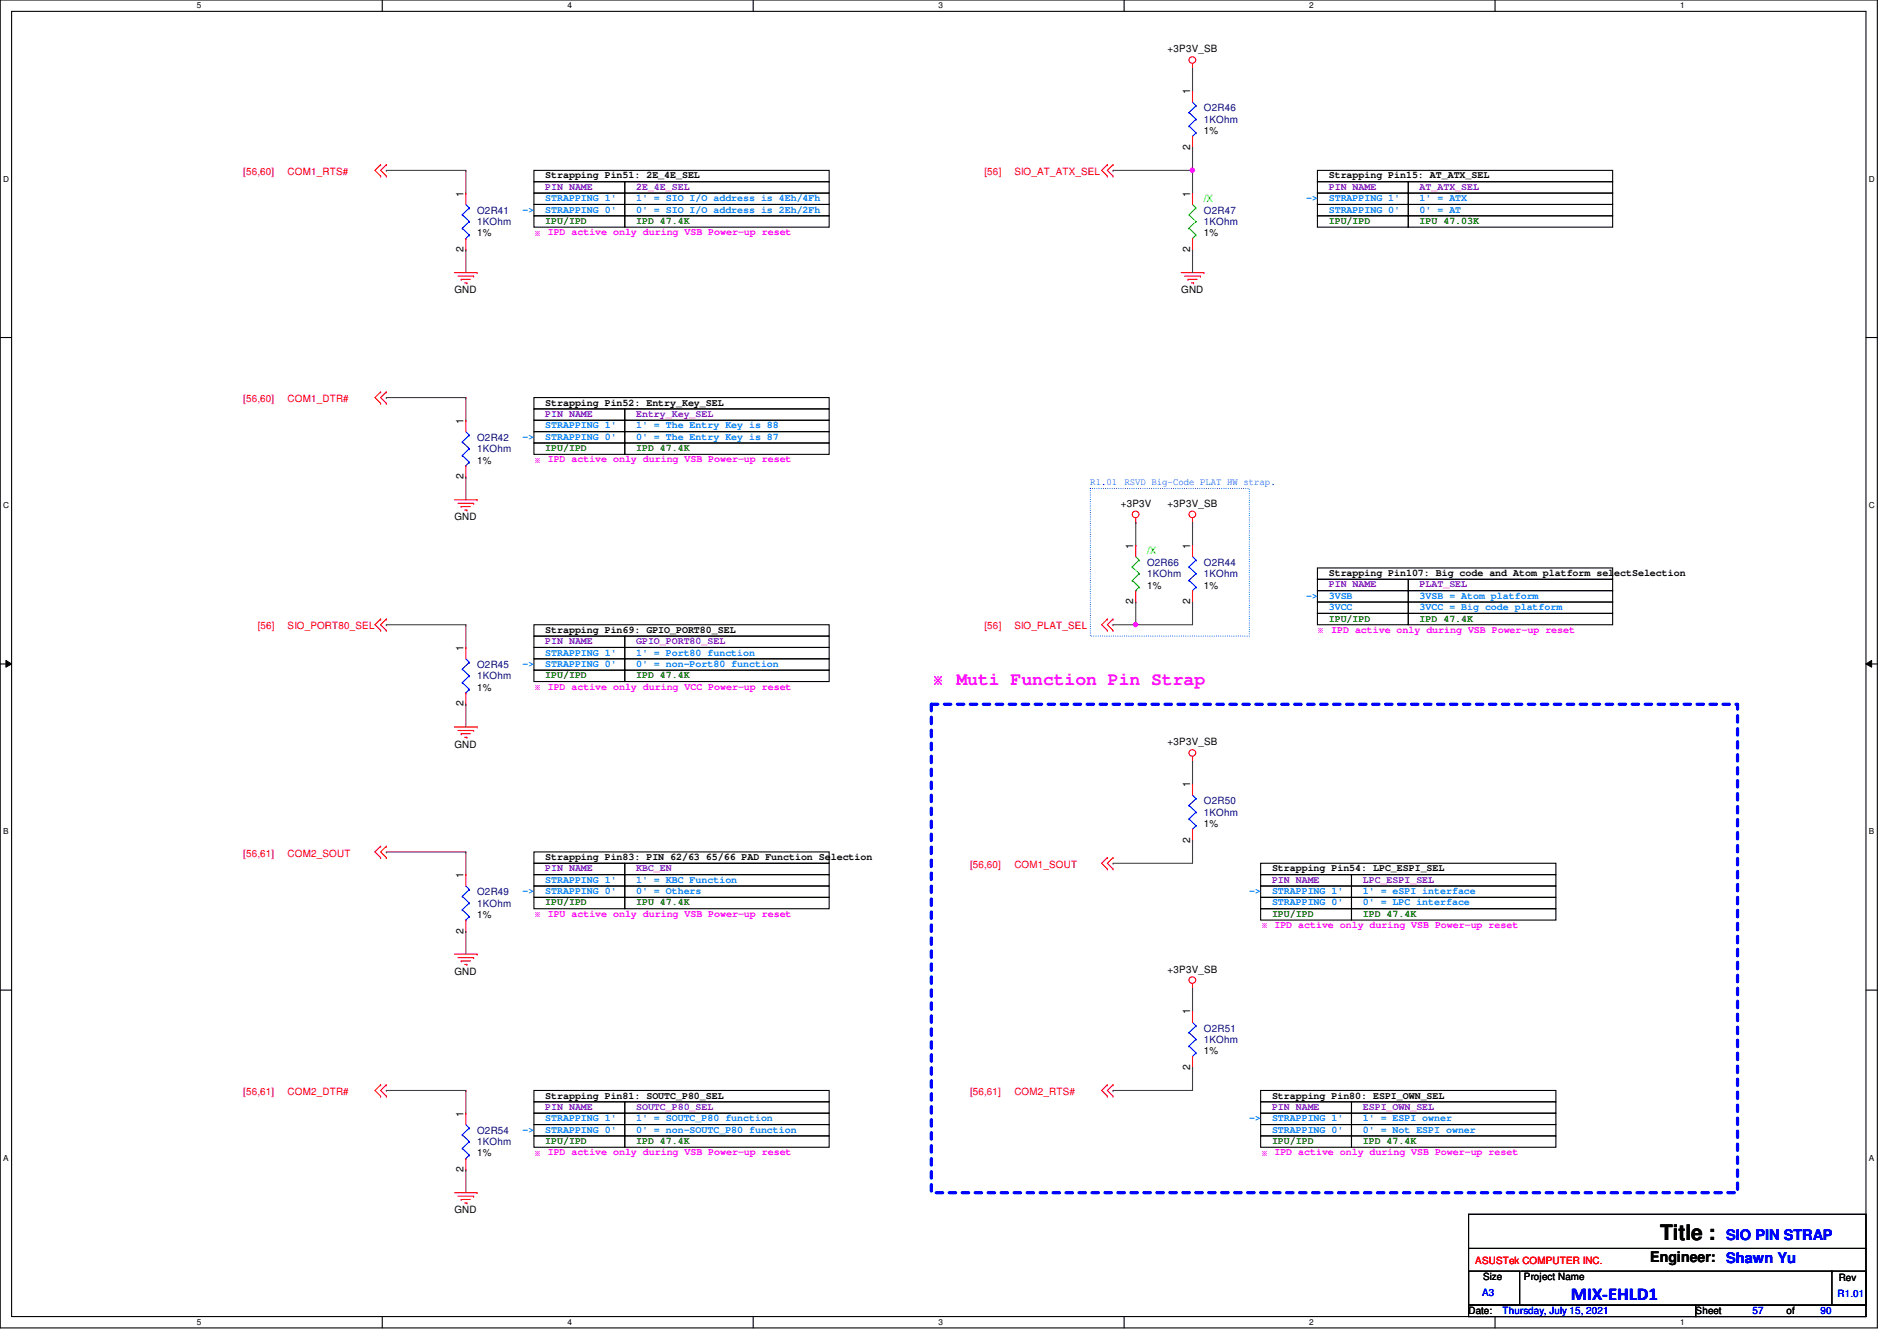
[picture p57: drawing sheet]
<svg xmlns="http://www.w3.org/2000/svg" width="297mm" height="210mm" viewBox="0 0 297 210" stroke-linecap="round" stroke-linejoin="round" font-family="sans-serif">
<defs><g id="words">
<text font-size="3.3" x="260" y="194.1">Title :</text>
<text font-size="2.8" fill="#f0f" x="149.8" y="107.3">Muti Function Pin Strap</text>
<text font-size="2.8" fill="#00f" x="246" y="203.5">MIX-EHLD1</text>
<text font-size="2.3" x="258.4" y="197.5">Engineer:</text>
<g font-size="2.3" fill="#00f">
<text x="270.3" y="194.1">SIO PIN STRAP</text>
<text x="270.3" y="197.7">Shawn Yu</text>
</g>
<text font-size="2.2" fill="#f0f" x="145.8" y="107.3">※</text>
<g font-size="1.6">
<text x="182.8" y="8.2">+3P3V_SB</text>
<text x="186.3" y="14.8" transform="rotate(-90 186.3 14.8)">1</text>
<text x="186.3" y="23.5" transform="rotate(-90 186.3 23.5)">2</text>
<text x="188.5" y="21">1%</text>
<text x="85.4" y="27.9">Strapping Pin51: 2E_4E_SEL</text>
<text x="208.1" y="27.9">Strapping Pin15: AT_ATX_SEL</text>
<text x="72.6" y="30.8" transform="rotate(-90 72.6 30.8)">1</text>
<text x="186.3" y="30.8" transform="rotate(-90 186.3 30.8)">1</text>
<text x="72.6" y="39.5" transform="rotate(-90 72.6 39.5)">2</text>
<text x="74.7" y="37">1%</text>
<text x="186.3" y="39.5" transform="rotate(-90 186.3 39.5)">2</text>
<text x="188.5" y="37">1%</text>
<text x="71.2" y="45.9">GND</text>
<text x="185" y="45.9">GND</text>
<text x="85.4" y="63.5">Strapping Pin52: Entry_Key_SEL</text>
<text x="72.6" y="66.3" transform="rotate(-90 72.6 66.3)">1</text>
<text x="72.6" y="75" transform="rotate(-90 72.6 75)">2</text>
<text x="74.7" y="72.6">1%</text>
<text x="71.2" y="81.4">GND</text>
<text x="175.5" y="79.3">+3P3V</text>
<text x="182.8" y="79.3">+3P3V_SB</text>
<text x="177.5" y="85.9" transform="rotate(-90 177.5 85.9)">1</text>
<text x="186.3" y="85.9" transform="rotate(-90 186.3 85.9)">1</text>
<text x="177.5" y="94.6" transform="rotate(-90 177.5 94.6)">2</text>
<text x="179.6" y="92.1">1%</text>
<text x="186.3" y="94.6" transform="rotate(-90 186.3 94.6)">2</text>
<text x="188.5" y="92.1">1%</text>
<text x="208.1" y="90.2">Strapping Pin107: Big code and Atom platform selectSelection</text>
<text x="72.6" y="101.9" transform="rotate(-90 72.6 101.9)">1</text>
<text x="85.4" y="99.1">Strapping Pin69: GPIO_PORT80_SEL</text>
<text x="72.6" y="110.6" transform="rotate(-90 72.6 110.6)">2</text>
<text x="74.7" y="108.1">1%</text>
<text x="71.2" y="117">GND</text>
<text x="182.8" y="116.7">+3P3V_SB</text>
<text x="186.3" y="123.2" transform="rotate(-90 186.3 123.2)">1</text>
<text x="186.3" y="131.9" transform="rotate(-90 186.3 131.9)">2</text>
<text x="188.5" y="129.5">1%</text>
<text x="72.6" y="137.5" transform="rotate(-90 72.6 137.5)">1</text>
<text x="85.4" y="134.6">Strapping Pin83: PIN 62/63 65/66 PAD Function Selection</text>
<text x="199.2" y="136.4">Strapping Pin54: LPC_ESPI_SEL</text>
<text x="74.7" y="143.7">1%</text>
<text x="72.6" y="146.1" transform="rotate(-90 72.6 146.1)">2</text>
<text x="71.2" y="152.6">GND</text>
<text x="182.8" y="152.2">+3P3V_SB</text>
<text x="186.3" y="158.8" transform="rotate(-90 186.3 158.8)">1</text>
<text x="186.3" y="167.5" transform="rotate(-90 186.3 167.5)">2</text>
<text x="188.5" y="165">1%</text>
<text x="85.4" y="172">Strapping Pin81: SOUTC_P80_SEL</text>
<text x="199.2" y="172">Strapping Pin80: ESPI_OWN_SEL</text>
<text x="72.6" y="174.8" transform="rotate(-90 72.6 174.8)">1</text>
<text x="72.6" y="183.5" transform="rotate(-90 72.6 183.5)">2</text>
<text x="74.7" y="181">1%</text>
<text x="71.2" y="189.9">GND</text>
<text x="232.2" y="200.4">Size</text>
<text x="238.6" y="200.4">Project Name</text>
<text x="287.9" y="200.6">Rev</text>
<text x="230" y="205.7">Date:</text>
<text x="265.5" y="205.7">Sheet</text>
<text x="279.7" y="205.7">of</text>
</g>
<g font-size="1.6" fill="#000080">
<text x="188.5" y="17.4">O2R46</text>
<text x="188.5" y="19.2">1KOhm</text>
<text x="74.7" y="33.4">O2R41</text>
<text x="74.7" y="35.2">1KOhm</text>
<text x="188.5" y="33.4">O2R47</text>
<text x="188.5" y="35.2">1KOhm</text>
<text x="74.7" y="69">O2R42</text>
<text x="74.7" y="70.8">1KOhm</text>
<text x="179.6" y="88.6">O2R66</text>
<text x="188.5" y="88.6">O2R44</text>
<text x="179.6" y="90.3">1KOhm</text>
<text x="188.5" y="90.3">1KOhm</text>
<text x="74.7" y="104.6">O2R45</text>
<text x="74.7" y="106.3">1KOhm</text>
<text x="188.5" y="125.9">O2R50</text>
<text x="188.5" y="127.7">1KOhm</text>
<text x="74.7" y="140.1">O2R49</text>
<text x="74.7" y="141.9">1KOhm</text>
<text x="188.5" y="161.5">O2R51</text>
<text x="188.5" y="163.2">1KOhm</text>
<text x="74.7" y="177.5">O2R54</text>
<text x="74.7" y="179.2">1KOhm</text>
</g>
<g font-size="1.6" fill="#f00">
<text x="38.1" y="27.4">[56,60]</text>
<text x="45" y="27.4">COM1_RTS#</text>
<text x="154.2" y="27.4">[56]</text>
<text x="158.8" y="27.4">SIO_AT_ATX_SEL</text>
<text x="38.1" y="62.9">[56,60]</text>
<text x="45" y="62.9">COM1_DTR#</text>
<text x="40.4" y="98.5">[56]</text>
<text x="45" y="98.5">SIO_PORT80_SEL</text>
<text x="154.2" y="98.5">[56]</text>
<text x="158.8" y="98.5">SIO_PLAT_SEL</text>
<text x="38.1" y="134.1">[56,61]</text>
<text x="45" y="134.1">COM2_SOUT</text>
<text x="151.9" y="135.8">[56,60]</text>
<text x="158.8" y="135.8">COM1_SOUT</text>
<text x="38.1" y="171.4">[56,61]</text>
<text x="45" y="171.4">COM2_DTR#</text>
<text x="151.9" y="171.4">[56,61]</text>
<text x="158.8" y="171.4">COM2_RTS#</text>
<text x="231" y="197.9">ASUSTek COMPUTER INC.</text>
</g>
<g font-size="1.6" fill="#8000ff">
<text x="85.4" y="29.7">PIN NAME</text>
<text x="99.6" y="29.7">2E_4E_SEL</text>
<text x="208.1" y="29.7">PIN NAME</text>
<text x="222.3" y="29.7">AT_ATX_SEL</text>
<text x="85.4" y="65.3">PIN NAME</text>
<text x="99.6" y="65.3">Entry_Key_SEL</text>
<text x="208.1" y="91.9">PIN NAME</text>
<text x="222.3" y="91.9">PLAT_SEL</text>
<text x="85.4" y="100.8">PIN NAME</text>
<text x="99.6" y="100.8">GPIO_PORT80_SEL</text>
<text x="85.4" y="136.4">PIN NAME</text>
<text x="99.6" y="136.4">KBC_EN</text>
<text x="199.2" y="138.2">PIN NAME</text>
<text x="213.4" y="138.2">LPC_ESPI_SEL</text>
<text x="85.4" y="173.7">PIN NAME</text>
<text x="99.6" y="173.7">SOUTC_P80_SEL</text>
<text x="199.2" y="173.7">PIN NAME</text>
<text x="213.4" y="173.7">ESPI_OWN_SEL</text>
</g>
<g font-size="1.6" fill="#0080ff">
<text x="81.8" y="33.3">-&gt;</text>
<text x="85.4" y="31.5">STRAPPING 1'</text>
<text x="85.4" y="33.3">STRAPPING 0'</text>
<text x="99.6" y="31.5">1' = SIO I/O address is 4Eh/4Fh</text>
<text x="99.6" y="33.3">0' = SIO I/O address is 2Eh/2Fh</text>
<text x="204.5" y="31.5">-&gt;</text>
<text x="208.1" y="31.5">STRAPPING 1'</text>
<text x="208.1" y="33.3">STRAPPING 0'</text>
<text x="222.3" y="31.5">1' = ATX</text>
<text x="222.3" y="33.3">0' = AT</text>
<text x="81.8" y="68.8">-&gt;</text>
<text x="85.4" y="67.1">STRAPPING 1'</text>
<text x="85.4" y="68.8">STRAPPING 0'</text>
<text x="99.6" y="67.1">1' = The Entry Key is 88</text>
<text x="99.6" y="68.8">0' = The Entry Key is 87</text>
<text x="204.5" y="93.7">-&gt;</text>
<text x="208.1" y="93.7">3VSB</text>
<text x="208.1" y="95.5">3VCC</text>
<text x="222.3" y="93.7">3VSB = Atom platform</text>
<text x="222.3" y="95.5">3VCC = Big code platform</text>
<text x="81.8" y="104.4">-&gt;</text>
<text x="85.4" y="102.6">STRAPPING 1'</text>
<text x="85.4" y="104.4">STRAPPING 0'</text>
<text x="99.6" y="104.4">0' = non-Port80 function</text>
<text x="99.6" y="102.6">1' = Port80 function</text>
<text x="81.8" y="140">-&gt;</text>
<text x="85.4" y="138.2">STRAPPING 1'</text>
<text x="85.4" y="140">STRAPPING 0'</text>
<text x="99.6" y="140">0' = Others</text>
<text x="99.6" y="138.2">1' = KBC Function</text>
<text x="195.6" y="140">-&gt;</text>
<text x="199.2" y="140">STRAPPING 1'</text>
<text x="199.2" y="141.7">STRAPPING 0'</text>
<text x="213.4" y="140">1' = eSPI interface</text>
<text x="213.4" y="141.7">0' = LPC interface</text>
<text x="81.8" y="177.3">-&gt;</text>
<text x="85.4" y="175.5">STRAPPING 1'</text>
<text x="85.4" y="177.3">STRAPPING 0'</text>
<text x="99.6" y="177.3">0' = non-SOUTC_P80 function</text>
<text x="99.6" y="175.5">1' = SOUTC_P80 function</text>
<text x="195.6" y="175.5">-&gt;</text>
<text x="199.2" y="175.5">STRAPPING 1'</text>
<text x="199.2" y="177.3">STRAPPING 0'</text>
<text x="213.4" y="175.5">1' = ESPI owner</text>
<text x="213.4" y="177.3">0' = Not ESPI owner</text>
</g>
<g font-size="1.6" fill="#008000">
<text x="85.4" y="35.1">IPU/IPD</text>
<text x="99.6" y="35.1">IPD 47.4K</text>
<text x="208.1" y="35.1">IPU/IPD</text>
<text x="222.3" y="35.1">IPU 47.03K</text>
<text x="85.4" y="70.6">IPU/IPD</text>
<text x="99.6" y="70.6">IPD 47.4K</text>
<text x="208.1" y="97.3">IPU/IPD</text>
<text x="222.3" y="97.3">IPD 47.4K</text>
<text x="85.4" y="106.2">IPU/IPD</text>
<text x="99.6" y="106.2">IPD 47.4K</text>
<text x="85.4" y="141.7">IPU/IPD</text>
<text x="99.6" y="141.7">IPU 47.4K</text>
<text x="199.2" y="143.5">IPU/IPD</text>
<text x="213.4" y="143.5">IPD 47.4K</text>
<text x="85.4" y="179.1">IPU/IPD</text>
<text x="99.6" y="179.1">IPD 47.4K</text>
<text x="199.2" y="179.1">IPU/IPD</text>
<text x="213.4" y="179.1">IPD 47.4K</text>
</g>
<g font-size="1.6" fill="#0f0">
<text x="188.5" y="31.7">/X</text>
<text x="179.6" y="86.8">/X</text>
</g>
<g font-size="1.6" fill="#f0f">
<text x="85.8" y="36.8">IPD active only during VSB Power-up reset</text>
<text x="85.8" y="72.4">IPD active only during VSB Power-up reset</text>
<text x="208.4" y="99.1">IPD active only during VSB Power-up reset</text>
<text x="85.8" y="107.9">IPD active only during VCC Power-up reset</text>
<text x="85.8" y="143.5">IPU active only during VSB Power-up reset</text>
<text x="199.6" y="145.3">IPD active only during VSB Power-up reset</text>
<text x="85.8" y="180.8">IPD active only during VSB Power-up reset</text>
<text x="199.6" y="180.8">IPD active only during VSB Power-up reset</text>
</g>
<g font-size="1.6" fill="#00f">
<text x="170.7" y="75.9">R1.01</text>
<text x="176.1" y="75.9">RSVD Big-Code PLAT HW strap.</text>
<text x="232.1" y="202.9">A3</text>
<text x="287.7" y="203.1">R1.01</text>
<text x="235.3" y="205.7">Thursday, July 15, 2021</text>
<text x="274.4" y="205.7">57</text>
<text x="285.1" y="205.7">90</text>
</g>
<g font-size="1.3">
<text x="30.8" y="1.3">5</text>
<text x="88.9" y="1.3">4</text>
<text x="146.9" y="1.3">3</text>
<text x="205" y="1.3">2</text>
<text x="263.1" y="1.3">1</text>
<text x=".5" y="28.4">D</text>
<text x="292.6" y="28.4">D</text>
<text x=".5" y="79.5">C</text>
<text x="292.6" y="79.5">C</text>
<text x=".5" y="130.6">B</text>
<text x="292.6" y="130.6">B</text>
<text x=".5" y="181.7">A</text>
<text x="292.6" y="181.7">A</text>
<text x="30.8" y="207.4">5</text>
<text x="88.9" y="207.4">4</text>
<text x="146.9" y="207.4">3</text>
<text x="205" y="207.4">2</text>
<text x="263.1" y="207.4">1</text>
</g>
<g font-size="1.2" fill="#f0f">
<text x="83.6" y="36.9">※</text>
<text x="83.6" y="72.4">※</text>
<text x="206.3" y="99.1">※</text>
<text x="83.6" y="108">※</text>
<text x="83.6" y="143.6">※</text>
<text x="197.4" y="145.3">※</text>
<text x="83.6" y="180.9">※</text>
<text x="197.4" y="180.9">※</text>
</g>
</g></defs>
<path d="M0 0h294v207.9h-294zM1.8 1.8h290.4v204.3h-290.4z" fill="none" stroke="#000" stroke-width=".17"/>
<g fill="#fff">
<path d="M30.8 .2h.7v1.4h-.7z"/>
<path d="M30.8 206.2h.7v1.4h-.7z"/>
</g>
<path d="M59.9 0v1.8M59.9 206.1v1.8" fill="none" stroke="#000" stroke-width=".17"/>
<g fill="#fff">
<path d="M88.9 .2h.6v1.4h-.6z"/>
<path d="M88.9 206.2h.6v1.4h-.6z"/>
</g>
<path d="M117.9 0v1.8M117.9 206.1v1.8" fill="none" stroke="#000" stroke-width=".17"/>
<g fill="#fff">
<path d="M146.9 .2h.7v1.4h-.7z"/>
<path d="M146.9 206.2h.7v1.4h-.7z"/>
</g>
<path d="M176 0v1.8M176 206.1v1.8" fill="none" stroke="#000" stroke-width=".17"/>
<g fill="#fff">
<path d="M205 .2h.7v1.4h-.7z"/>
<path d="M205 206.2h.7v1.4h-.7z"/>
</g>
<path d="M234.1 0v1.8M234.1 206.1v1.8" fill="none" stroke="#000" stroke-width=".17"/>
<g fill="#fff">
<path d="M263.1 .2h.7v1.4h-.7z"/>
<path d="M263.1 206.2h.7v1.4h-.7z"/>
<path d="M.5 27.3h.9v1.4h-.9z"/>
<path d="M292.6 27.3h.9v1.4h-.9z"/>
<path d="M.5 78.4h.9v1.4h-.9z"/>
<path d="M292.6 78.4h.9v1.4h-.9z"/>
</g>
<path d="M0 52.8h1.8M292.2 52.8h1.8" fill="none" stroke="#000" stroke-width=".17"/>
<g fill="#fff">
<path d="M.5 129.5h.8v1.4h-.8z"/>
<path d="M292.6 129.5h.9v1.4h-.9z"/>
</g>
<path d="M0 103.9h1.8M292.2 103.9h1.8" fill="none" stroke="#000" stroke-width=".17"/>
<path d="M.9 103.4l.9 .5-.9 .5zM292.2 103.9l.9-.5v1z" fill="#000"/>
<path d="M.9 103.4l.9 .5-.9 .5zM292.2 103.9l.9-.5v1z" fill="none" stroke="#000" stroke-width=".16"/>
<g fill="#fff">
<path d="M.5 180.5h.8v1.4h-.8z"/>
<path d="M292.6 180.5h.9v1.4h-.9z"/>
</g>
<g fill="none" stroke="#000" stroke-width=".17">
<path d="M83.6 28.4h14.2v1.8h-14.2zM83.6 30.2h14.2v1.8h-14.2zM83.6 32h14.2v1.8h-14.2zM83.6 33.8h14.2v1.8h-14.2zM83.6 26.7h46.2v1.7h-46.2zM97.8 28.4h32v1.8h-32zM97.8 30.2h32v1.8h-32zM97.8 32h32v1.8h-32zM97.8 33.8h32v1.8h-32zM206.3 28.4h14.2v1.8h-14.2zM206.3 30.2h14.2v1.8h-14.2zM206.3 32h14.2v1.8h-14.2z"/>
<path d="M206.3 33.8h14.2v1.8h-14.2zM206.3 26.7h46.2v1.7h-46.2zM220.5 28.4h32v1.8h-32zM220.5 30.2h32v1.8h-32zM220.5 32h32v1.8h-32zM220.5 33.8h32v1.8h-32zM83.6 64h14.2v1.8h-14.2zM83.6 65.8h14.2v1.8h-14.2zM83.6 67.6h14.2v1.7h-14.2zM83.6 69.3h14.2v1.8h-14.2zM83.6 62.2h46.2v1.8h-46.2zM97.8 64h32v1.8h-32z"/>
<path d="M97.8 65.8h32v1.8h-32zM97.8 67.6h32v1.7h-32zM97.8 69.3h32v1.8h-32zM83.6 99.6h14.2v1.7h-14.2zM83.6 97.8h46.2v1.8h-46.2zM97.8 99.6h32v1.7h-32zM206.3 90.7h14.2v1.8h-14.2zM206.3 92.5h14.2v1.7h-14.2zM206.3 94.2h14.2v1.8h-14.2zM206.3 96h14.2v1.8h-14.2zM206.3 88.9h46.2v1.8h-46.2zM220.5 90.7h32v1.8h-32z"/>
<path d="M220.5 92.5h32v1.7h-32zM220.5 94.2h32v1.8h-32zM220.5 96h32v1.8h-32zM83.6 101.3h14.2v1.8h-14.2zM83.6 103.1h14.2v1.8h-14.2zM83.6 104.9h14.2v1.8h-14.2zM97.8 101.3h32v1.8h-32zM97.8 103.1h32v1.8h-32zM97.8 104.9h32v1.8h-32zM83.6 135.1h14.2v1.8h-14.2zM83.6 136.9h14.2v1.8h-14.2zM83.6 138.7h14.2v1.8h-14.2z"/>
<path d="M83.6 133.3h46.2v1.8h-46.2zM97.8 135.1h32v1.8h-32zM97.8 136.9h32v1.8h-32zM97.8 138.7h32v1.8h-32zM197.4 136.9h14.2v1.8h-14.2zM197.4 138.7h14.2v1.8h-14.2zM197.4 135.1h46.2v1.8h-46.2zM211.6 136.9h32v1.8h-32zM211.6 138.7h32v1.8h-32zM0 155h1.8M83.6 140.5h14.2v1.7h-14.2zM97.8 140.5h32v1.7h-32z"/>
<path d="M197.4 140.5h14.2v1.7h-14.2zM197.4 142.2h14.2v1.8h-14.2zM211.6 140.5h32v1.7h-32zM211.6 142.2h32v1.8h-32zM292.2 155h1.8M83.6 172.5h14.2v1.7h-14.2zM83.6 174.2h14.2v1.8h-14.2zM83.6 176h14.2v1.8h-14.2zM83.6 177.8h14.2v1.8h-14.2zM83.6 170.7h46.2v1.8h-46.2zM97.8 172.5h32v1.7h-32zM97.8 174.2h32v1.8h-32z"/>
<path d="M97.8 176h32v1.8h-32zM97.8 177.8h32v1.8h-32zM197.4 172.5h14.2v1.7h-14.2zM197.4 174.2h14.2v1.8h-14.2zM197.4 176h14.2v1.8h-14.2zM197.4 177.8h14.2v1.8h-14.2zM197.4 170.7h46.2v1.8h-46.2zM211.6 172.5h32v1.7h-32zM211.6 174.2h32v1.8h-32zM211.6 176h32v1.8h-32zM211.6 177.8h32v1.8h-32zM230 190.1h62.2v14.2h-62.2z"/>
<path d="M230 199h8v5.3h-8zM230 195.4h62.2M238.1 199h48.7M286.8 199h5.4v5.3h-5.4zM286.8 199h.1M292.2 195.4h.1M230 204.3h35.5v1.8h-35.5zM265.5 204.3h26.7v1.8h-26.7z"/>
</g>
<path d="M145.8 110.2h126.3v76.5h-126.3z" fill="none" stroke="#00f" stroke-width=".51" stroke-dasharray="1 1"/>
<path d="M170.7 76.5h24.9v23.1h-24.9z" fill="none" stroke="#00f" stroke-width=".17" stroke-dasharray="0 .3"/>
<g fill="none" stroke="#f00" stroke-width=".17">
<path d="M186.7 10.7h.1M186.7 14.2h.1M186.7 9.9v.8M186.7 14.2v1.8M59.6 25.8h.1M59.6 27.6h.1M59.6 25.8l-.9 .9 .9 .9M60.5 25.8h.1M60.5 27.6h.1M60.5 25.8l-.9 .9 .9 .9M72.9 30.2h.1M72.9 39.1h.1"/>
<path d="M72.9 30.2v1.8M72.9 37.3v1.8M173.4 25.8h.1M173.4 27.6h.1M173.4 25.8l-.9 .9 .9 .9M174.3 25.8h.1M174.3 27.6h.1M174.3 25.8l-.9 .9 .9 .9M186.7 23.1h.1M186.7 30.2h.1M186.7 39.1h.1M186.7 21.3v1.8"/>
<path d="M186.7 30.2v1.8M186.7 37.3v1.8M71.2 42.7h3.5M71.7 43.2h2.5M72.2 43.7h.1M72.2 43.7h1.5M72.8 44.3h.3M73.1 44.3h.1M74.2 43.2h.1M74.7 42.7h.1M185 42.7h3.5M185.5 43.2h2.5"/>
<path d="M186 43.7h.1M186 43.7h1.4M186.6 44.3h.3M186.9 44.3h.1M188 43.2h.1M188.5 42.7h.1M59.6 61.3h.1M59.6 63.1h.1M59.6 61.3l-.9 .9 .9 .9M60.5 61.3h.1M60.5 63.1h.1M60.5 61.3l-.9 .9 .9 .9"/>
<path d="M71.2 78.2h3.5M71.7 78.8h2.5M72.2 79.3h.1M72.2 79.3h1.5M72.8 79.8h.3M72.9 65.8h.1M72.9 74.7h.1M72.9 65.8v1.8M72.9 72.9v1.8M73.1 79.8h.1M74.2 78.8h.1M74.7 78.2h.1"/>
<path d="M59.6 96.9h.1M59.6 98.7h.1M59.6 96.9l-.9 .9 .9 .9M60.5 96.9h.1M60.5 98.7h.1M60.5 96.9l-.9 .9 .9 .9M173.4 96.9h.1M173.4 98.7h.1M173.4 96.9l-.9 .9 .9 .9M174.3 96.9h.1M174.3 98.7h.1M174.3 96.9l-.9 .9 .9 .9"/>
<path d="M177.8 81.8h.1M177.8 85.3h.1M177.8 94.2h.1M177.8 81.1v.7M177.8 85.3v1.8M177.8 92.5v1.7M186.7 81.8h.1M186.7 85.3h.1M186.7 94.2h.1M186.7 81.1v.7M186.7 85.3v1.8M186.7 92.5v1.7"/>
<path d="M71.2 113.8h3.5M71.7 114.3h2.5M72.2 114.9h.1M72.2 114.9h1.5M72.8 115.4h.3M72.9 101.3h.1M72.9 110.2h.1M72.9 101.3v1.8M72.9 108.5v1.7M73.1 115.4h.1M74.2 114.3h.1M74.7 113.8h.1"/>
<path d="M186.7 119.1h.1M186.7 118.4v.7M59.6 132.5h.1M59.6 134.2h.1M59.6 132.5l-.9 .8 .9 .9M60.5 132.5h.1M60.5 134.2h.1M60.5 132.5l-.9 .8 .9 .9M72.9 136.9h.1M72.9 136.9v1.8M173.4 134.2h.1M173.4 136h.1"/>
<path d="M173.4 134.2l-.9 .9 .9 .9M174.3 134.2h.1M174.3 136h.1M174.3 134.2l-.9 .9 .9 .9M186.7 122.7h.1M186.7 131.6h.1M186.7 122.7v1.8M186.7 129.8v1.8M71.2 149.4h3.5M71.7 149.9h2.5M72.2 150.4h.1M72.2 150.4h1.5"/>
<path d="M72.8 151h.3M72.9 145.8h.1M72.9 144v1.8M73.1 151h.1M74.2 149.9h.1M74.7 149.4h.1M186.7 154.7h.1M186.7 158.2h.1M186.7 154v.7M186.7 158.2v1.8M59.6 169.8h.1M59.6 171.6h.1"/>
<path d="M59.6 169.8l-.9 .9 .9 .9M60.5 169.8h.1M60.5 171.6h.1M60.5 169.8l-.9 .9 .9 .9M72.9 174.2h.1M72.9 174.2v1.8M173.4 169.8h.1M173.4 171.6h.1M173.4 169.8l-.9 .9 .9 .9M174.3 169.8h.1M174.3 171.6h.1M174.3 169.8l-.9 .9 .9 .9"/>
<path d="M186.7 167.1h.1M186.7 165.4v1.7M71.2 186.7h3.5M71.7 187.2h2.5M72.2 187.7h.1M72.2 187.7h1.5M72.8 188.3h.3M72.9 183.1h.1M72.9 181.4v1.7M73.1 188.3h.1M74.2 187.2h.1M74.7 186.7h.1"/>
<circle cx="186.7" cy="9.4" r=".52"/>
<circle cx="177.8" cy="80.5" r=".52"/>
<circle cx="186.7" cy="80.5" r=".52"/>
<circle cx="186.7" cy="117.9" r=".52"/>
<circle cx="186.7" cy="153.4" r=".52"/>
</g>
<g fill="none" stroke="#0f0" stroke-width=".17">
<path d="M186.2 35.7h.1M186.2 33.6h.1M186.2 35.7l1.1 1.1M186.2 33.6l1.1 1.1M186.7 37.3h.1M186.7 32l.6 .6M187.3 36.8h.1M187.3 32.6h.1M187.3 34.7h.1M187.3 36.8l-.6 .5M187.3 34.7l-1.1 1M187.3 32.6l-1.1 1"/>
<path d="M177.3 90.8h.1M177.3 88.7h.1M177.3 90.8l1.1 1.1M177.3 88.7l1.1 1.1M177.8 92.5h.1M177.8 87.1l.6 .6M178.4 91.9h.1M178.4 87.7h.1M178.4 89.8h.1M178.4 91.9l-.6 .6M178.4 89.8l-1.1 1M178.4 87.7l-1.1 1"/>
</g>
<g fill="none" stroke="#00f" stroke-width=".17">
<path d="M186.2 19.7h.1M186.2 17.6h.1M186.2 19.7l1.1 1.1M186.2 17.6l1.1 1.1M186.7 16l.6 .6M187.3 16.6h.1M187.3 18.7h.1M187.3 18.7l-1.1 1M187.3 16.6l-1.1 1M72.4 35.7h.1M72.4 33.6h.1M72.4 35.7l1.1 1.1"/>
<path d="M72.4 33.6l1.1 1.1M72.9 37.3h.1M72.9 32l.6 .6M73.5 36.8h.1M73.5 32.6h.1M73.5 34.7h.1M73.5 36.8l-.6 .5M73.5 34.7l-1.1 1M73.5 32.6l-1.1 1M186.7 21.3h.1M187.3 20.8h.1M187.3 20.8l-.6 .5"/>
<path d="M72.4 71.3h.1M72.4 69.2h.1M72.4 71.3l1.1 1M72.4 69.2l1.1 1M72.9 72.9h.1M72.9 67.6l.6 .5M73.5 72.3h.1M73.5 68.1h.1M73.5 70.2h.1M73.5 72.3l-.6 .6M73.5 70.2l-1.1 1.1M73.5 68.1l-1.1 1.1"/>
<path d="M186.2 90.8h.1M186.2 88.7h.1M186.2 90.8l1.1 1.1M186.2 88.7l1.1 1.1M186.7 92.5h.1M186.7 87.1l.6 .6M187.3 91.9h.1M187.3 87.7h.1M187.3 89.8h.1M187.3 91.9l-.6 .6M187.3 89.8l-1.1 1M187.3 87.7l-1.1 1"/>
<path d="M72.4 106.8h.1M72.4 104.7h.1M72.4 106.8l1.1 1.1M72.4 104.7l1.1 1.1M72.9 108.5h.1M72.9 103.1l.6 .6M73.5 107.9h.1M73.5 103.7h.1M73.5 105.8h.1M73.5 107.9l-.6 .6M73.5 105.8l-1.1 1M73.5 103.7l-1.1 1"/>
<path d="M72.9 138.7l.6 .5M73.5 139.2h.1M73.5 139.2l-1.1 1.1M186.2 128.2h.1M186.2 126.1h.1M186.2 128.2l1.1 1M186.2 126.1l1.1 1M186.7 129.8h.1M186.7 124.5l.6 .5M187.3 129.2h.1M187.3 125h.1M187.3 127.1h.1"/>
<path d="M187.3 129.2l-.6 .6M187.3 127.1l-1.1 1.1M187.3 125l-1.1 1.1M72.4 142.4h.1M72.4 140.3h.1M72.4 142.4l1.1 1.1M72.4 140.3l1.1 1.1M72.9 144h.1M73.5 143.5h.1M73.5 141.4h.1M73.5 143.5l-.6 .5M73.5 141.4l-1.1 1"/>
<path d="M72.4 179.7h.1M72.4 177.6h.1M72.4 179.7l1.1 1.1M72.4 177.6l1.1 1.1M72.9 176l.6 .6M73.5 176.6h.1M73.5 178.7h.1M73.5 178.7l-1.1 1M73.5 176.6l-1.1 1M186.2 163.7h.1M186.2 161.6h.1M186.2 163.7l1.1 1.1"/>
<path d="M186.2 161.6l1.1 1.1M186.7 165.4h.1M186.7 160l.6 .6M187.3 164.8h.1M187.3 160.6h.1M187.3 162.7h.1M187.3 164.8l-.6 .6M187.3 162.7l-1.1 1M187.3 160.6l-1.1 1M72.9 181.4h.1M73.5 180.8h.1M73.5 180.8l-.6 .6"/>
</g>
<g fill="none" stroke="#800040" stroke-width=".17">
<path d="M60.5 26.7h.1M60.5 26.7h12.4M72.9 39.1h.1M72.9 26.7h.1M72.9 26.7v3.5M72.9 39.1v3.6M60.5 62.2h.1M60.5 62.2h12.4M72.9 74.7h.1M72.9 62.2h.1M72.9 62.2v3.6M72.9 74.7v3.5"/>
<path d="M60.5 97.8h.1M60.5 97.8h12.4M72.9 97.8h.1M72.9 97.8v3.5M174.3 97.8h.1M177.8 81.8h.1M177.8 94.2h.1M177.8 97.8h.1M177.8 81.8v3.5M177.8 94.2v3.6M186.7 94.2h.1M186.7 81.8h.1"/>
<path d="M186.7 94.2v3.6h-12.4M186.7 81.8v3.5M72.9 110.2h.1M72.9 110.2v3.6M186.7 119.1h.1M186.7 119.1v3.6M60.5 133.3h.1M60.5 133.3h12.4M72.9 133.3h.1M72.9 133.3v3.6M174.3 135.1h.1M186.7 131.6h.1"/>
<path d="M186.7 131.6v3.5h-12.4M72.9 145.8h.1M72.9 145.8v3.6M186.7 154.7h.1M186.7 154.7v3.5M60.5 170.7h.1M60.5 170.7h12.4M72.9 170.7h.1M72.9 170.7v3.5M174.3 170.7h.1M186.7 167.1h.1M186.7 167.1v3.6h-12.4"/>
<path d="M72.9 183.1h.1M72.9 183.1v3.6"/>
</g>
<circle cx="177.8" cy="97.8" r=".32" fill="#f0f"/>
<circle cx="177.8" cy="97.8" r=".32" fill="none" stroke="#f0f" stroke-width=".17"/>
<path d="M174.3 26.7h.1M174.3 26.7h12.4" fill="none" stroke="#800040" stroke-width=".17"/>
<circle cx="186.7" cy="26.6" r=".32" fill="#f0f"/>
<circle cx="186.7" cy="26.6" r=".32" fill="none" stroke="#f0f" stroke-width=".17"/>
<path d="M186.7 10.7h.1M186.7 10.7v3.5M186.7 23.1h.1M186.7 26.7h.1M186.7 39.1h.1M186.7 23.1v7.1M186.7 39.1v3.6" fill="none" stroke="#800040" stroke-width=".17"/>
<circle cx="177.8" cy="97.8" r=".32" fill="#f0f"/>
<circle cx="177.8" cy="97.8" r=".32" fill="none" stroke="#f0f" stroke-width=".17"/>
<circle cx="186.7" cy="26.6" r=".32" fill="#f0f"/>
<circle cx="186.7" cy="26.6" r=".32" fill="none" stroke="#f0f" stroke-width=".17"/>
<use href="#words"/>
</svg>
